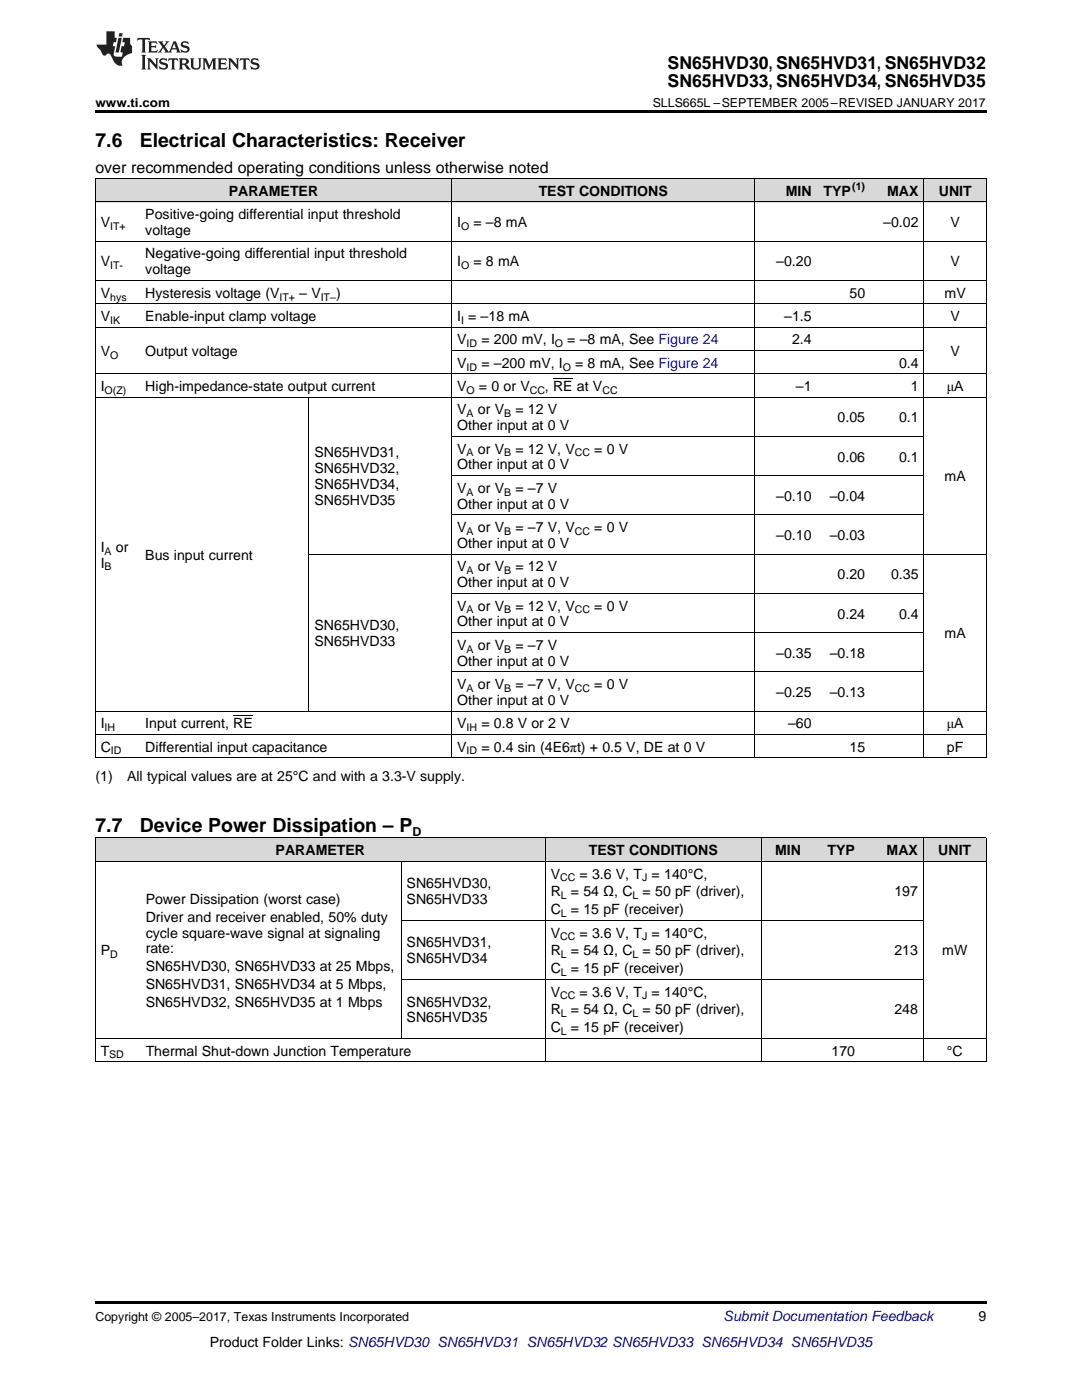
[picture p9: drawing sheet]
<svg xmlns="http://www.w3.org/2000/svg" width="216mm" height="279mm" viewBox="0 0 216 279" stroke-linecap="round" stroke-linejoin="round" font-family="sans-serif">
<defs><g id="words">
<g font-size="3.9">
<text x="19" y="29.3">7.6</text>
<text x="27.9" y="29.3">Electrical Characteristics: Receiver</text>
<text x="19" y="166">7.7</text>
<text x="27.9" y="166">Device Power Dissipation – P</text>
</g>
<g font-size="3.5">
<text x="133.2" y="13.8">SN65HVD30, SN65HVD31, SN65HVD32</text>
<text x="133.2" y="17.3">SN65HVD33, SN65HVD34, SN65HVD35</text>
</g>
<text font-size="3.2" x="19" y="34.4">over recommended operating conditions unless otherwise noted</text>
<g font-size="2.8">
<text x="45.6" y="39.1">PARAMETER</text>
<text x="107.5" y="39.1">TEST CONDITIONS</text>
<text x="156.8" y="39.1">MIN</text>
<text x="164.3" y="39.1">TYP</text>
<text x="177" y="39.1">MAX</text>
<text x="187.3" y="39.1">UNIT</text>
<text x="20.1" y="45.3">V</text>
<text x="29" y="43.7">Positive-going differential input threshold</text>
<text x="29" y="46.9">voltage</text>
<text x="91.2" y="45.3">I</text>
<text x="94.5" y="45.3">= –8 mA</text>
<text x="176.2" y="45.3">–0.02</text>
<text x="189.7" y="45.3">V</text>
<text x="20.1" y="53.2">V</text>
<text x="29" y="51.6">Negative-going differential input threshold</text>
<text x="91.2" y="53.2">I</text>
<text x="94.5" y="53.2">= 8 mA</text>
<text x="154.9" y="53.2">–0.20</text>
<text x="189.7" y="53.2">V</text>
<text x="20.1" y="59.4">V</text>
<text x="29" y="54.8">voltage</text>
<text x="29" y="59.4">Hysteresis voltage (V</text>
<text x="59.7" y="59.4">– V</text>
<text x="67.1" y="59.4">)</text>
<text x="169.5" y="59.4">50</text>
<text x="188.5" y="59.4">mV</text>
<text x="20.1" y="64.1">V</text>
<text x="29" y="64.1">Enable-input clamp voltage</text>
<text x="91.2" y="64.1">I = –18 mA</text>
<text x="156.5" y="64.1">–1.5</text>
<text x="189.7" y="64.1">V</text>
<text x="20.1" y="71">V</text>
<text x="29" y="71">Output voltage</text>
<text x="91.2" y="68.7">V</text>
<text x="96.1" y="68.7">= 200 mV, I</text>
<text x="113.2" y="68.7">= –8 mA, See Figure 24</text>
<text x="158" y="68.7">2.4</text>
<text x="189.7" y="71">V</text>
<text x="91.2" y="73.4">V</text>
<text x="96.1" y="73.4">= –200 mV, I</text>
<text x="114.8" y="73.4">= 8 mA, See Figure 24</text>
<text x="179.4" y="73.4">0.4</text>
<text x="20.1" y="78">I</text>
<text x="29" y="78">High-impedance-state output current</text>
<text x="91.2" y="78">V</text>
<text x="91.2" y="82.7">V</text>
<text x="95.4" y="82.7">or V</text>
<text x="95.6" y="78">= 0 or V</text>
<text x="102.8" y="82.7">= 12 V</text>
<text x="108.7" y="78">, RE at V</text>
<text x="158.8" y="78">–1</text>
<text x="181.7" y="78">1</text>
<text x="188.9" y="78">μA</text>
<text x="91.2" y="85.9">Other input at 0 V</text>
<text x="167.1" y="84.3">0.05</text>
<text x="179.4" y="84.3">0.1</text>
<text x="62.8" y="91.3">SN65HVD31,</text>
<text x="62.8" y="94.4">SN65HVD32,</text>
<text x="91.2" y="90.5">V</text>
<text x="91.2" y="93.7">Other input at 0 V</text>
<text x="95.4" y="90.5">or V</text>
<text x="102.8" y="90.5">= 12 V, V</text>
<text x="118.6" y="90.5">= 0 V</text>
<text x="167.1" y="92.1">0.06</text>
<text x="179.4" y="92.1">0.1</text>
<text x="62.8" y="97.6">SN65HVD34,</text>
<text x="62.8" y="100.8">SN65HVD35</text>
<text x="91.2" y="98.4">V</text>
<text x="91.2" y="101.5">Other input at 0 V</text>
<text x="95.4" y="98.4">or V</text>
<text x="102.8" y="98.4">= –7 V</text>
<text x="154.9" y="99.9">–0.10</text>
<text x="165.6" y="99.9">–0.04</text>
<text x="188.5" y="96">mA</text>
<text x="91.2" y="106.2">V</text>
<text x="95.4" y="106.2">or V</text>
<text x="102.8" y="106.2">= –7 V, V</text>
<text x="118.6" y="106.2">= 0 V</text>
<text x="154.9" y="107.8">–0.10</text>
<text x="165.6" y="107.8">–0.03</text>
<text x="20.1" y="110.1">I</text>
<text x="20.1" y="113.3">I</text>
<text x="23.1" y="110.1">or</text>
<text x="29" y="111.7">Bus input current</text>
<text x="91.2" y="109.4">Other input at 0 V</text>
<text x="91.2" y="114">V</text>
<text x="91.2" y="117.2">Other input at 0 V</text>
<text x="95.4" y="114">or V</text>
<text x="102.8" y="114">= 12 V</text>
<text x="167.1" y="115.6">0.20</text>
<text x="177.8" y="115.6">0.35</text>
<text x="62.8" y="125.8">SN65HVD30,</text>
<text x="91.2" y="121.8">V</text>
<text x="91.2" y="125">Other input at 0 V</text>
<text x="95.4" y="121.8">or V</text>
<text x="102.8" y="121.8">= 12 V, V</text>
<text x="118.6" y="121.8">= 0 V</text>
<text x="167.1" y="123.4">0.24</text>
<text x="179.4" y="123.4">0.4</text>
<text x="62.8" y="128.9">SN65HVD33</text>
<text x="91.2" y="129.7">V</text>
<text x="95.4" y="129.7">or V</text>
<text x="102.8" y="129.7">= –7 V</text>
<text x="154.9" y="131.3">–0.35</text>
<text x="165.6" y="131.3">–0.18</text>
<text x="188.5" y="127.4">mA</text>
<text x="91.2" y="132.9">Other input at 0 V</text>
<text x="91.2" y="137.5">V</text>
<text x="95.4" y="137.5">or V</text>
<text x="102.8" y="137.5">= –7 V, V</text>
<text x="118.6" y="137.5">= 0 V</text>
<text x="91.2" y="140.7">Other input at 0 V</text>
<text x="154.9" y="139.1">–0.25</text>
<text x="165.6" y="139.1">–0.13</text>
<text x="20.1" y="145.3">I</text>
<text x="29" y="145.3">Input current, RE</text>
<text x="91.2" y="145.3">V</text>
<text x="96.1" y="145.3">= 0.8 V or 2 V</text>
<text x="157.3" y="145.3">–60</text>
<text x="188.9" y="145.3">μA</text>
<text x="19" y="155.9">(1)</text>
<text x="20.1" y="150">C</text>
<text x="25.4" y="155.9">All typical values are at 25°C and with a 3.3-V supply.</text>
<text x="29" y="150">Differential input capacitance</text>
<text x="91.2" y="150">V</text>
<text x="96.1" y="150">= 0.4 sin (4E6πt) + 0.5 V, DE at 0 V</text>
<text x="169.5" y="150">15</text>
<text x="188.9" y="150">pF</text>
<text x="55" y="170.7">PARAMETER</text>
<text x="117.5" y="170.7">TEST CONDITIONS</text>
<text x="154.7" y="170.7">MIN</text>
<text x="165.1" y="170.7">TYP</text>
<text x="176.9" y="170.7">MAX</text>
<text x="187.2" y="170.7">UNIT</text>
<text x="81.1" y="177.3">SN65HVD30,</text>
<text x="109.9" y="175.3">V</text>
<text x="109.9" y="178.9">R</text>
<text x="113.9" y="178.9">= 54 Ω, C</text>
<text x="115.6" y="175.3">= 3.6 V, T = 140°C,</text>
<text x="128.2" y="178.9">= 50 pF (driver),</text>
<text x="178.5" y="178.9">197</text>
<text x="29.1" y="180.4">Power Dissipation (worst case)</text>
<text x="29.1" y="183.9">Driver and receiver enabled, 50% duty</text>
<text x="81.1" y="180.5">SN65HVD33</text>
<text x="109.9" y="182.5">C</text>
<text x="113.9" y="182.5">= 15 pF (receiver)</text>
<text x="20.1" y="190.7">P</text>
<text x="29.1" y="187.1">cycle square-wave signal at signaling</text>
<text x="29.1" y="190.3">rate:</text>
<text x="81.1" y="189.1">SN65HVD31,</text>
<text x="109.9" y="187.1">V</text>
<text x="109.9" y="190.7">R</text>
<text x="113.9" y="190.7">= 54 Ω, C</text>
<text x="115.6" y="187.1">= 3.6 V, T = 140°C,</text>
<text x="128.2" y="190.7">= 50 pF (driver),</text>
<text x="178.5" y="190.7">213</text>
<text x="188" y="190.7">mW</text>
<text x="29.1" y="193.9">SN65HVD30, SN65HVD33 at 25 Mbps,</text>
<text x="29.1" y="197.4">SN65HVD31, SN65HVD34 at 5 Mbps,</text>
<text x="81.1" y="192.3">SN65HVD34</text>
<text x="109.9" y="194.2">C</text>
<text x="113.9" y="194.2">= 15 pF (receiver)</text>
<text x="29.1" y="201">SN65HVD32, SN65HVD35 at 1 Mbps</text>
<text x="81.1" y="200.9">SN65HVD32,</text>
<text x="109.9" y="198.9">V</text>
<text x="109.9" y="202.5">R</text>
<text x="113.9" y="202.5">= 54 Ω, C</text>
<text x="115.6" y="198.9">= 3.6 V, T = 140°C,</text>
<text x="128.2" y="202.5">= 50 pF (driver),</text>
<text x="178.5" y="202.5">248</text>
<text x="81.1" y="204">SN65HVD35</text>
<text x="109.9" y="206">C</text>
<text x="113.9" y="206">= 15 pF (receiver)</text>
<text x="20.1" y="210.7">T</text>
<text x="29.1" y="210.7">Thermal Shut-down Junction Temperature</text>
<text x="165.9" y="210.7">170</text>
<text x="188.9" y="210.7">°C</text>
<text x="195.3" y="263.6">9</text>
<text x="41.8" y="268.9">Product Folder Links: SN65HVD30 SN65HVD31 SN65HVD32 SN65HVD33 SN65HVD34 SN65HVD35</text>
</g>
<text font-size="2.8" fill="#0000c8" x="144.4" y="263.6">Submit Documentation Feedback</text>
<g font-size="2.5">
<text x="19" y="21.4">www.ti.com</text>
<text x="130.2" y="21.4">SLLS665L –SEPTEMBER 2005–REVISED JANUARY 2017</text>
<text x="82.3" y="166.8">D</text>
<text x="19" y="263.6">Copyright © 2005–2017, Texas Instruments Incorporated</text>
</g>
<g font-size="2.1">
<text x="170.1" y="38">(1)</text>
<text x="22" y="45.9">IT+</text>
<text x="92" y="45.9">O</text>
<text x="22" y="53.7">IT-</text>
<text x="92" y="53.7">O</text>
<text x="22" y="60">hys</text>
<text x="55.8" y="60">IT+</text>
<text x="64" y="60">IT–</text>
<text x="22" y="64.6">IK</text>
<text x="92" y="64.6">I</text>
<text x="22" y="71.6">O</text>
<text x="93.1" y="69.3">ID</text>
<text x="110.7" y="69.3">O</text>
<text x="93.1" y="73.9">ID</text>
<text x="112.3" y="73.9">O</text>
<text x="20.9" y="78.6">O(Z)</text>
<text x="93.1" y="78.6">O</text>
<text x="93.1" y="83.3">A</text>
<text x="100.6" y="83.3">B</text>
<text x="105.7" y="78.6">CC</text>
<text x="120.2" y="78.6">CC</text>
<text x="93.1" y="91.1">A</text>
<text x="100.6" y="91.1">B</text>
<text x="114.7" y="91.1">CC</text>
<text x="93.1" y="98.9">A</text>
<text x="100.6" y="98.9">B</text>
<text x="93.1" y="106.8">A</text>
<text x="100.6" y="106.8">B</text>
<text x="114.7" y="106.8">CC</text>
<text x="20.9" y="110.7">A</text>
<text x="20.9" y="113.8">B</text>
<text x="93.1" y="114.6">A</text>
<text x="100.6" y="114.6">B</text>
<text x="93.1" y="122.4">A</text>
<text x="100.6" y="122.4">B</text>
<text x="114.7" y="122.4">CC</text>
<text x="93.1" y="130.2">A</text>
<text x="100.6" y="130.2">B</text>
<text x="93.1" y="138.1">A</text>
<text x="100.6" y="138.1">B</text>
<text x="114.7" y="138.1">CC</text>
<text x="20.9" y="145.9">IH</text>
<text x="93.1" y="145.9">IH</text>
<text x="22.1" y="150.6">ID</text>
<text x="93.1" y="150.6">ID</text>
<text x="111.8" y="175.9">CC</text>
<text x="111.9" y="179.5">L</text>
<text x="126.2" y="179.5">L</text>
<text x="128.1" y="175.9">J</text>
<text x="111.9" y="183">L</text>
<text x="22" y="191.2">D</text>
<text x="111.8" y="187.7">CC</text>
<text x="111.9" y="191.2">L</text>
<text x="126.2" y="191.2">L</text>
<text x="128.1" y="187.7">J</text>
<text x="111.9" y="194.8">L</text>
<text x="111.8" y="199.5">CC</text>
<text x="111.9" y="203">L</text>
<text x="126.2" y="203">L</text>
<text x="128.1" y="199.5">J</text>
<text x="111.9" y="206.6">L</text>
<text x="21.8" y="211.2">SD</text>
</g>
</g></defs>
<g fill="#d8d8d8">
<path d="M19 167.3h9v4.6h-9z"/>
<path d="M28 167.3h37.7v4.6h-37.7z"/>
<path d="M65.7 167.3h14.4v4.6h-14.4z"/>
<path d="M80.1 167.3h28.7v4.6h-28.7z"/>
<path d="M108.8 167.3h43.1v4.6h-43.1z"/>
<path d="M151.9 167.3h9v4.6h-9z"/>
<path d="M160.9 167.3h10.8v4.6h-10.8z"/>
<path d="M171.7 167.3h12.6v4.6h-12.6z"/>
<path d="M184.3 167.3h12.5v4.6h-12.5z"/>
<path d="M19 35.7h8.9v4.7h-8.9z"/>
<path d="M27.9 35.7h33.8v4.7h-33.8z"/>
<path d="M61.7 35.7h28.5v4.7h-28.5z"/>
<path d="M90.2 35.7h32v4.7h-32z"/>
<path d="M122.2 35.7h7.1v4.7h-7.1z"/>
<path d="M129.3 35.7h21.3v4.7h-21.3z"/>
<path d="M150.6 35.7h12.5v4.7h-12.5z"/>
<path d="M163.1 35.7h10.6v4.7h-10.6z"/>
<path d="M173.7 35.7h10.7v4.7h-10.7z"/>
<path d="M184.4 35.7h12.4v4.7h-12.4z"/>
</g>
<path d="M19 22h177.8v.5h-177.8zM19 151.2l.2 .1zM61.6 151.2l.1 .1zM90.1 151.2l.1 .1zM122.1 151.2l.1 .1zM129.2 151.2l.1 .1zM150.5 151.2l.1 .1zM162.9 151.2l.2 .1zM173.6 151.2l.1 .1zM184.3 151.2l.1 .1zM196.7 151.2l.1 .1zM19 259.7h177.8v.5h-177.8z" fill="#000"/>
<g fill="none" stroke="#000" stroke-width=".2">
<path d="M19 35.6l177.8 .1v115.6M19.1 35.7v115.6M90.1 35.7v115.6M150.5 35.7v115.6M184.3 35.7v115.6M19 56h177.8M19 48.1h177.8M19 40.3h177.8M19 79.3h177.8M19 74.6h177.8M19 65.3h177.8M19 60.6h177.8"/>
<path d="M61.6 79.3v62.7M90.2 69.9h94.2M90.2 94.9h94.2M90.2 87.1h94.2M61.7 110.6h135.1M90.2 118.4h94.2M90.2 102.7h94.2M90.2 134.1h94.2M90.2 126.2h94.2M19 151.2h177.8M19 146.6h177.8M19 141.9h177.8"/>
<path d="M19 171.9h177.8M19 167.2h177.8M19.1 167.3v44.6M80 171.9v35.4M108.8 167.3v44.6M151.9 167.3v44.6M184.2 167.3v44.6M196.8 167.3v44.6M80.1 195.5h104.2M80.1 183.7h104.2M19 211.9h177.8M19 207.2h177.8"/>
</g>
<g fill="#231f20">
<path d="M27.5 7.6l-.1 .5 .4-.2h.6v.1v2.1l-.2 .4h1l-.3-.4v-2.1l.1-.1h.5l.5 .2-.2-.5zM29.5 8.3l.2 .3v1.5l-.2 .4h1.8l.2-.6a1.04 1.04 0 0 1-1.3 .2v-.7h.6l.3 .2v-.6l-.3 .2h-.6v-.6l.8-.1 .4 .3-.2-.5zM31.5 8.3l.9 1.1-.9 1.1h.8l-.2-.2 .5-.7 .4 .7-.2 .2h1.5l-.1-.2 .1-.4h.9l.1 .4-.2 .2h1l-.3-.3-.7-1.9h-.5l-.9 2-.8-1 .9-1h-.8l.1 .3-.3 .5-.4-.6 .2-.2zM34.7 8.6l.4 1h-.7zM36.3 8.4a.63 .63 0 0 0-.2 .7 .63 .63 0 0 0 .6 .4l.6 .2 .1 .2a.75 .75 0 0 1-.7 .4 .75 .75 0 0 1-.6-.5l.1 .7 .1-.1a1.11 1.11 0 0 0 1.5-.6 1.13 1.13 0 0 0-1.2-.8l-.1-.4a1.04 1.04 0 0 1 1.2 .2l-.2-.5-.1 .1-.5-.2zM28.2 10.9l.2 .4v2.2l-.2 .4h1l-.3-.4v-2.2l.3-.4zM29.3 11.6l.3 .4v1.5l-.3 .4h.8l-.2-.4v-1.3l1.5 1.7v-1.9l.2-.4h-.7l.2 .4v.9l-1.1-1.3zM32 11.8a.62 .62 0 0 0-.2 .7 .62 .62 0 0 0 .6 .4l.6 .1 .1 .3a.76 .76 0 0 1-.7 .3 .76 .76 0 0 1-.6-.4l.1 .7 .1-.1a1.11 1.11 0 0 0 1.5-.6 1.13 1.13 0 0 0-1.2-.8l-.1-.4a1.04 1.04 0 0 1 1.2 .2l-.2-.6-.1 .1-.5-.1zM33.7 11.6l-.2 .6a.61 .61 0 0 1 .8-.3v1.6l-.2 .4h.9l-.2-.4v-1.6a.63 .63 0 0 1 .8 .3l-.2-.6zM35.6 11.6l.3 .4v1.5l-.3 .4h1l-.2-.2v-.8l.5 .2a.76 .76 0 0 0 1.2 .7l-1-1a.58 .58 0 0 0 .6-.5 .58 .58 0 0 0-.5-.6zM36.4 11.9h.1a.45 .45 0 0 1 .5 .1 .45 .45 0 0 1 .1 .5l-.7 .2zM37.9 11.6l.2 .2a2.17 2.17 0 0 0 .3 1.9 .99 .99 0 0 0 1.6-.6v-1.1l.2-.4h-.7l.2 .2a1.92 1.92 0 0 1-.2 1.8 .6 .6 0 0 1-.9-.5v-1.1l.2-.4zM40.4 11.6l.2 .4v1.5l-.2 .4h.7l-.2-.4v-1.4l.8 1.8 .8-1.8v1.4l-.2 .4h.9l-.2-.4v-1.5l.2-.4h-.8l-.6 1.5-.6-1.5zM43.4 11.6l.2 .4v1.5l-.2 .4h1.8l.2-.6a1.04 1.04 0 0 1-1.3 .1v-.6h.5l.4 .2v-.6l-.4 .2h-.5v-.7h.8l.3 .3-.1-.6zM45.5 11.6l.2 .4v1.5l-.2 .4h.7l-.2-.4v-1.3l1.5 1.7v-1.9l.2-.4h-.7l.2 .4v.9l-1.1-1.3zM47.9 11.6l-.1 .6a.61 .61 0 0 1 .8-.3v1.6l-.3 .4h1l-.3-.4 .1-1.6a.63 .63 0 0 1 .7 .3l-.1-.6zM50.2 11.8a.62 .62 0 0 0-.2 .7 .62 .62 0 0 0 .6 .4l.6 .1 .2 .3a.76 .76 0 0 1-.8 .3 .76 .76 0 0 1-.6-.4l.1 .7 .2-.1a1.11 1.11 0 0 0 1.5-.6 1.13 1.13 0 0 0-1.3-.8l-.1-.4a1.04 1.04 0 0 1 1.2 .2l-.1-.6-.2 .1-.5-.1z"/>
<path d="M21.2 6.3v2.6h-1.9l.1 .4 .7 .9a.91 .91 0 0 0 1 .8 .56 .56 0 0 1 .5-.3 .56 .56 0 0 1 .5 .3l.4 .8a1.53 1.53 0 0 0 1.9 1.2 1.54 1.54 0 0 1 1-2.1l.9-.3v-1.4a1.52 1.52 0 0 1-.3-1.6h-1.4l-.2 .8h.5l-.2 .8h-.4l-.2 1v.2l.4 .1-.2 .8a1.93 1.93 0 0 1-1.6-.3l.3-1.8h-.5l.2-.8h.4l.2-.8h-.4v-1.3zM23.6 7.6l-.6 2.9h.7l.6-2.9zM23.8 6.6l-.1 .7h.6l.2-.7z"/>
</g>
<path d="M110.3 75.5h4M46.5 142.9h3.9" fill="none" stroke="#000" stroke-width=".2"/>
<use href="#words"/>
</svg>
